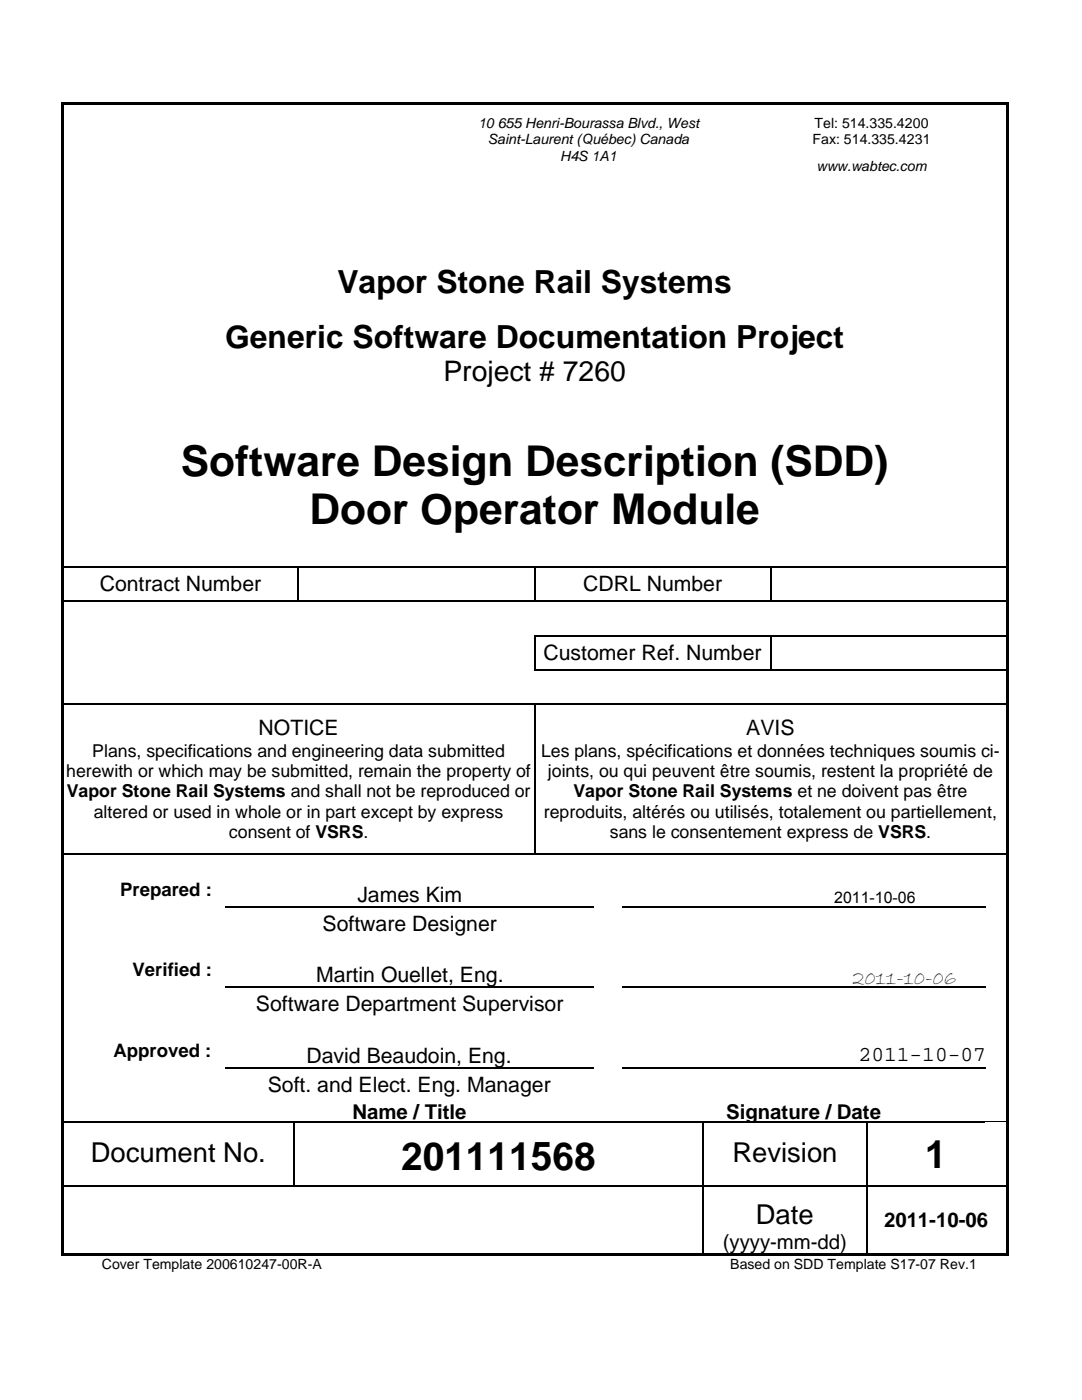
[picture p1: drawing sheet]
<svg xmlns="http://www.w3.org/2000/svg" width="216mm" height="279mm" viewBox="0 0 216 279" stroke-linecap="round" stroke-linejoin="round" font-family="sans-serif">
<defs><g id="words">
<g font-size="8.5">
<text x="36.1" y="94.9">Software Design Description (SDD)</text>
<text x="61.8" y="104.6">Door Operator Module</text>
</g>
<g font-size="7.8">
<text x="80" y="233.6">201111568</text>
<text x="184.6" y="233.1">1</text>
</g>
<g font-size="6.3">
<text x="67.3" y="58.4">Vapor Stone Rail Systems</text>
<text x="44.9" y="69.4">Generic Software Documentation Project</text>
</g>
<text font-size="5.7" x="88.5" y="76.1">Project # 7260</text>
<g font-size="5.5">
<text x="18.1" y="232">Document No.</text>
<text x="146.1" y="232">Revision</text>
<text x="150.8" y="244.3">Date</text>
</g>
<g font-size="4.2">
<text x="19.9" y="118">Contract Number</text>
<text x="116.4" y="118">CDRL Number</text>
<text x="108.5" y="131.8">Customer Ref. Number</text>
<text x="51.6" y="146.8">NOTICE</text>
<text x="148.9" y="146.8">AVIS</text>
<text x="71.3" y="179.9">James Kim</text>
<text x="64.4" y="185.8">Software Designer</text>
<text x="63.1" y="196">Martin Ouellet, Eng.</text>
<text x="51.1" y="201.8">Software Department Supervisor</text>
<text x="61.2" y="212.1">David Beaudoin, Eng.</text>
<text x="171.3" y="211.8">2011-10-07</text>
<text x="53.4" y="217.9">Soft. and Elect. Eng. Manager</text>
</g>
<text font-size="4.2" fill="#000080" x="170.1" y="196.3">2011-10-06</text>
<g font-size="4.1">
<text x="70.3" y="223.3">Name / Title</text>
<text x="144.9" y="223.3">Signature / Date</text>
<text x="176.4" y="244.9">2011-10-06</text>
<text x="144.2" y="249.3">(yyyy-mm-dd)</text>
</g>
<g font-size="3.7">
<text x="24" y="178.8">Prepared :</text>
<text x="26.5" y="194.8">Verified :</text>
<text x="22.6" y="210.9">Approved :</text>
</g>
<g font-size="3.5">
<text x="13.2" y="155">herewith or which may be submitted, remain the property of</text>
<text x="18.4" y="151">Plans, specifications and engineering data submitted</text>
<text x="107.9" y="151">Les plans, spécifications et données techniques soumis ci-</text>
<text x="109.3" y="155">joints, ou qui peuvent être soumis, restent la propriété de</text>
<text x="13.3" y="159.1">Vapor Stone Rail Systems and shall not be reproduced or</text>
<text x="114.4" y="159.1">Vapor Stone Rail Systems et ne doivent pas être</text>
<text x="18.7" y="163.2">altered or used in whole or in part except by express</text>
<text x="45.7" y="167.2">consent of VSRS.</text>
<text x="108.5" y="163.2">reproduits, altérés ou utilisés, totalement ou partiellement,</text>
<text x="121.7" y="167.2">sans le consentement express de VSRS.</text>
</g>
<text font-size="3.2" x="166.5" y="180.2">2011-10-06</text>
<g font-size="2.8">
<text x="95.4" y="25.6">10 655 Henri-Bourassa Blvd., West</text>
<text x="97.3" y="28.8">Saint-Laurent (Québec) Canada</text>
<text x="162.1" y="28.8">Fax: 514.335.4231</text>
<text x="162.5" y="25.6">Tel: 514.335.4200</text>
<text x="111.8" y="32.1">H4S 1A1</text>
<text x="162.9" y="34.2">www.wabtec.com</text>
<text x="20.3" y="253.3">Cover Template 200610247-00R-A</text>
<text x="145.7" y="253.3">Based on SDD Template S17-07 Rev.1</text>
</g>
</g></defs>
<g fill="#000">
<path d="M12.1 20.3h.5v.5h-.5zM12.1 20.3h189.1v.5h-189.1zM200.7 20.3h.5v.5h-.5zM12.1 20.8h.5v26.4h-.5zM12.1 47.2h.5v4.9h-.5zM200.7 20.8h.5v26.4h-.5zM200.7 47.2h.5v4.9h-.5zM12.1 52.1h.5v8.1h-.5zM12.1 60.2h.5v3.3h-.5zM12.1 63.5h.5v7.3h-.5zM12.1 70.8h.5v6.5h-.5zM200.7 52.1h.5v8.1h-.5z"/>
<path d="M200.7 60.2h.5v3.3h-.5zM200.7 63.5h.5v7.3h-.5zM200.7 70.8h.5v6.5h-.5zM12.1 77.3h.5v3.2h-.5zM12.1 80.5h.5v6.5h-.5zM12.1 87h.5v9.7h-.5zM200.7 77.3h.5v3.2h-.5zM200.7 80.5h.5v6.5h-.5zM200.7 87h.5v9.7h-.5zM12.1 96.7h.5v9.8h-.5zM12.1 106.5h.5v6.5h-.5zM12.1 113h.5v.2h-.5z"/>
<path d="M12.1 113.2h.5v6.6h-.5zM59.4 113h.2v.2h-.2zM106.5 113h.3v.2h-.3zM153.7 113h.2v.2h-.2zM200.7 96.7h.5v9.8h-.5zM200.7 106.5h.5v6.5h-.5zM200.7 113h.5v.2h-.5zM200.7 113.2h.5v6.6h-.5zM12.1 119.8h.5v.3h-.5zM12.1 120.1h.5v6.6h-.5zM12.1 126.7h.5v.3h-.5zM12.1 127h.5v6.6h-.5z"/>
<path d="M12.1 133.6h.5v.3h-.5zM106.5 126.7h.3v.3h-.3zM106.5 133.6h.3v.3h-.3zM153.7 126.7h.2v.3h-.2zM200.7 119.8h.5v.3h-.5zM200.7 120.1h.5v6.6h-.5zM200.7 126.7h.5v.3h-.5zM200.7 127h.5v6.6h-.5zM200.7 133.6h.5v.3h-.5zM12.1 133.9h.5v6.5h-.5zM12.1 140.4h.5v.2h-.5zM106.5 140.4h.3v.2h-.3z"/>
<path d="M200.7 133.9h.5v6.5h-.5zM200.7 140.4h.5v.2h-.5zM12.1 140.6h.5v29.7h-.5zM12.1 170.3h.5v.2h-.5zM12.1 170.5h.5v4.8h-.5zM200.7 140.6h.5v29.7h-.5zM200.7 170.3h.5v.2h-.5zM200.7 170.5h.5v4.8h-.5zM12.1 175.3h.5v5.5h-.5zM12.1 180.8h.5v.3h-.5zM12.1 181.1h.5v5.6h-.5zM12.1 186.7h.5v4.7h-.5z"/>
<path d="M12.1 191.4h.5v5.5h-.5zM12.1 196.9h.5v.3h-.5zM200.7 175.3h.5v5.5h-.5zM200.7 180.8h.5v.3h-.5zM200.7 181.1h.5v5.6h-.5zM200.7 186.7h.5v4.7h-.5zM200.7 191.4h.5v5.5h-.5zM200.7 196.9h.5v.3h-.5zM12.1 197.2h.5v5.6h-.5zM12.1 202.8h.5v4.6h-.5zM12.1 207.4h.5v5.6h-.5zM12.1 213h.5v.3h-.5z"/>
<path d="M12.1 213.3h.5v5.5h-.5zM200.7 197.2h.5v5.6h-.5zM200.7 202.8h.5v4.6h-.5zM200.7 207.4h.5v5.6h-.5zM200.7 213h.5v.3h-.5zM200.7 213.3h.5v5.5h-.5zM12.1 218.8h.5v5h-.5zM12.1 223.8h.5v.3h-.5zM12.1 224.1h.5v12.4h-.5zM12.1 236.5h.5v.3h-.5zM58.5 223.8h.3v.3h-.3zM140.2 223.8h.2v.3h-.2z"/>
<path d="M140.2 236.5h.2v.3h-.2zM172.8 223.8h.3v.3h-.3zM172.8 236.5h.3v.3h-.3zM200.7 218.8h.5v5h-.5zM200.7 223.8h.5v.3h-.5zM200.7 224.1h.5v12.4h-.5zM200.7 236.5h.5v.3h-.5zM12.1 236.8h.5v13.9h-.5zM12.1 250.2h128.1v.5h-128.1zM140.2 250.2h32.6v.5h-32.6zM172.8 250.2h27.9v.5h-27.9zM200.7 236.8h.5v13.9h-.5z"/>
<path d="M200.7 250.2h.5v.5h-.5z"/>
</g>
<g fill="none" stroke="#000" stroke-width=".25">
<path d="M12.6 113.1h46.8M12.6 120h188.1M59.5 113.2v6.6M59.6 113.1h46.9M106.7 113.2v6.6M106.8 113.1h46.9M153.8 113.2v6.6M153.9 113.1h46.8M106.5 126.9h47.2M106.7 127v6.6M153.8 127v6.6M153.9 126.9h46.8"/>
<path d="M200.7 133.7h-94.2M12.6 140.5h93.9M106.7 140.6v29.7M106.8 140.5h93.9M12.6 170.4h188.1M45 181h73.5M45 197.1h73.5M124.1 181h72.5M124.1 197.1h72.5M44.9 213.1h73.5M124.1 213.1h72.5M12.6 223.9h45.9"/>
<path d="M12.6 236.6h127.6M58.6 224.1v12.4M58.8 223.9h81.4M140.3 224.1v12.4M140.3 236.8v13.4M140.4 223.9h32.4M140.4 236.6h32.4M173 224.1v12.4M173 236.8v13.4M173.1 223.9h23.5M173.1 236.6h27.6"/>
</g>
<path d="M196.6 223.9h4.1" fill="none" stroke="#000" stroke-width=".2"/>
<use href="#words"/>
</svg>
